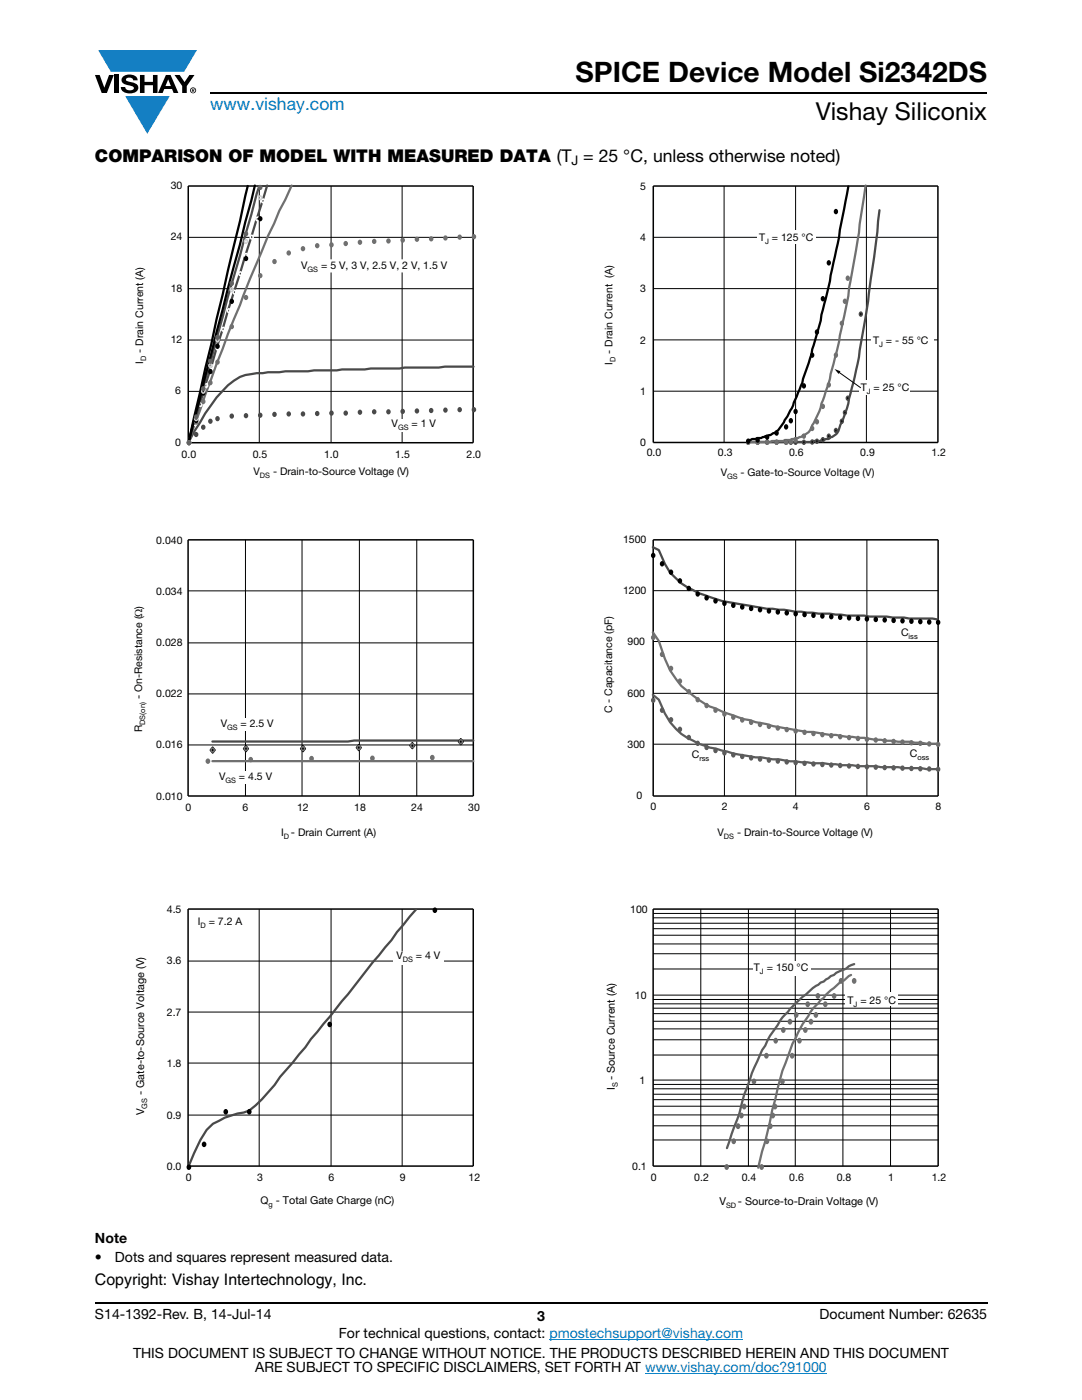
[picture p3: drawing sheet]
<svg xmlns="http://www.w3.org/2000/svg" width="216mm" height="279mm" viewBox="0 0 216 279" stroke-linecap="round" stroke-linejoin="round" font-family="sans-serif">
<defs><g id="words">
<text font-size="5.6" x="114.8" y="16.4">SPICE Device Model Si2342DS</text>
<text font-size="4.9" x="162.8" y="24">Vishay Siliconix</text>
<text font-size="3.5" fill="#007ec4" x="42" y="21.9">www.vishay.com</text>
<text font-size="3.5" x="18.9" y="32.3">COMPARISON OF MODEL WITH MEASURED DATA (T = 25 °C, unless otherwise noted)</text>
<text font-size="3.2" x="18.9" y="256.4">Copyright: Vishay Intertechnology, Inc.</text>
<g font-size="2.8">
<text x="18.9" y="248.1">Note</text>
<text x="18.9" y="251.9">•</text>
<text x="22.9" y="251.9">Dots and squares represent measured data.</text>
<text x="18.9" y="263.3">S14-1392-Rev. B, 14-Jul-14</text>
<text x="107.2" y="263.6">3</text>
<text x="163.6" y="263.3">Document Number: 62635</text>
<text x="67.6" y="267.1">For technical questions, contact: pmostechsupport@vishay.com</text>
<text x="26.5" y="271">THIS DOCUMENT IS SUBJECT TO CHANGE WITHOUT NOTICE. THE PRODUCTS DESCRIBED HEREIN AND THIS DOCUMENT</text>
<text x="50.9" y="273.8">ARE SUBJECT TO SPECIFIC DISCLAIMERS, SET FORTH AT www.vishay.com/doc?91000</text>
</g>
<text font-size="2.6" x="114" y="33">J</text>
<g font-size="2.2">
<text x="28.4" y="139.6" transform="rotate(-90 28.4 139.6)">- On-Resistance (Ω)</text>
<text x="28.8" y="218.5" transform="rotate(-90 28.8 218.5)">- Gate-to-Source Voltage (V)</text>
<text x="122.7" y="217.5" transform="rotate(-90 122.7 217.5)">I - Source Current (A)</text>
<text x="28.8" y="222.6" transform="rotate(-90 28.8 222.6)">V</text>
<text x="143.6" y="240.4">V</text>
<text x="147.3" y="240.4">- Source-to-Drain Voltage (V)</text>
</g>
<g font-size="2.1">
<text x="34.1" y="37.7">30</text>
<text x="127.7" y="37.9">5</text>
<text x="34.1" y="48">24</text>
<text x="60.1" y="53.7">V</text>
<text x="64.1" y="53.7">= 5 V, 3 V, 2.5 V, 2 V, 1.5 V</text>
<text x="127.7" y="48.1">4</text>
<text x="151.5" y="48.1">T = 125 °C</text>
<text x="34.1" y="58.2">18</text>
<text x="127.7" y="58.4">3</text>
<text x="34.1" y="68.5">12</text>
<text x="127.7" y="68.6">2</text>
<text x="174.2" y="68.6">T = - 55 °C</text>
<text x="35" y="78.7">6</text>
<text x="127.7" y="78.8">1</text>
<text x="171.8" y="78.1">T</text>
<text x="174.3" y="78.1">= 25 °C</text>
<text x="35" y="89">0</text>
<text x="78.1" y="85.3">V</text>
<text x="82.1" y="85.3">= 1 V</text>
<text x="127.7" y="89">0</text>
<text x="36.2" y="91.4">0.0</text>
<text x="50.4" y="91.4">0.5</text>
<text x="64.7" y="91.4">1.0</text>
<text x="78.9" y="91.4">1.5</text>
<text x="93.1" y="91.4">2.0</text>
<text x="129.1" y="91.1">0.0</text>
<text x="143.3" y="91.1">0.3</text>
<text x="157.5" y="91.1">0.6</text>
<text x="171.7" y="91.1">0.9</text>
<text x="185.9" y="91.1">1.2</text>
<text x="31.2" y="108.5">0.040</text>
<text x="124.3" y="108.4">1500</text>
<text x="31.2" y="118.7">0.034</text>
<text x="124.3" y="118.6">1200</text>
<text x="31.2" y="128.9">0.028</text>
<text x="125.2" y="128.8">900</text>
<text x="179.8" y="126.8">C</text>
<text x="31.2" y="139.1">0.022</text>
<text x="125.2" y="139">600</text>
<text x="28.4" y="146.1" transform="rotate(-90 28.4 146.1)">R</text>
<text x="31.2" y="149.4">0.016</text>
<text x="44" y="145">V</text>
<text x="48" y="145">= 2.5 V</text>
<text x="125.2" y="149.3">300</text>
<text x="43.7" y="155.7">V</text>
<text x="47.7" y="155.7">= 4.5 V</text>
<text x="138" y="151.3">C</text>
<text x="181.6" y="151.2">C</text>
<text x="31.2" y="159.6">0.010</text>
<text x="37" y="161.8">0</text>
<text x="48.4" y="161.8">6</text>
<text x="59.3" y="161.8">12</text>
<text x="70.7" y="161.8">18</text>
<text x="82.1" y="161.8">24</text>
<text x="93.4" y="161.8">30</text>
<text x="127" y="159.5">0</text>
<text x="129.8" y="161.7">0</text>
<text x="144" y="161.7">2</text>
<text x="158.2" y="161.7">4</text>
<text x="172.4" y="161.7">6</text>
<text x="186.6" y="161.7">8</text>
<text x="56.1" y="166.8">I - Drain Current (A)</text>
<text x="147.1" y="166.8">- Drain-to-Source Voltage (V)</text>
<text x="33.3" y="182.2">4.5</text>
<text x="39.5" y="184.7">I</text>
<text x="41.6" y="184.7">= 7.2 A</text>
<text x="125.8" y="182.3">100</text>
<text x="79.1" y="191.4">V</text>
<text x="83" y="191.4">= 4 V</text>
<text x="33.3" y="192.5">3.6</text>
<text x="150.4" y="193.8">T = 150 °C</text>
<text x="33.3" y="202.7">2.7</text>
<text x="126.7" y="199.4">10</text>
<text x="169.1" y="200.3">T = 25 °C</text>
<text x="33.3" y="213">1.8</text>
<text x="127.6" y="216.4">1</text>
<text x="33.3" y="223.2">0.9</text>
<text x="33.3" y="233.5">0.0</text>
<text x="126.1" y="233.5">0.1</text>
<text x="37.1" y="235.8">0</text>
<text x="51.3" y="235.8">3</text>
<text x="65.5" y="235.8">6</text>
<text x="79.8" y="235.8">9</text>
<text x="93.5" y="235.8">12</text>
<text x="129.8" y="235.6">0</text>
<text x="138.5" y="235.6">0.2</text>
<text x="148" y="235.6">0.4</text>
<text x="157.5" y="235.6">0.6</text>
<text x="167" y="235.6">0.8</text>
<text x="177.2" y="235.6">1</text>
<text x="185.9" y="235.6">1.2</text>
</g>
<g font-size="2.1" fill="#050504">
<text x="28.6" y="70.4" transform="rotate(-90 28.6 70.4)">- Drain Current (A)</text>
<text x="122.2" y="70.6" transform="rotate(-90 122.2 70.6)">- Drain Current (A)</text>
<text x="28.6" y="72.5" transform="rotate(-90 28.6 72.5)">I</text>
<text x="122.2" y="72.8" transform="rotate(-90 122.2 72.8)">I</text>
<text x="50.6" y="94.8">V</text>
<text x="54.5" y="94.8">- Drain-to-Source Voltage (V)</text>
<text x="143.8" y="94.9">V</text>
<text x="147.8" y="94.9">- Gate-to-Source Voltage (V)</text>
<text x="122.2" y="142.4" transform="rotate(-90 122.2 142.4)">C - Capacitance (pF)</text>
<text x="143.2" y="166.8">V</text>
<text x="52" y="240.3">Q - Total Gate Charge (nC)</text>
</g>
<g font-size="1.5">
<text x="152.7" y="48.7">J</text>
<text x="61.4" y="54.3">GS</text>
<text x="175.4" y="69.2">J</text>
<text x="173" y="78.7">J</text>
<text x="79.4" y="85.9">GS</text>
<text x="181.3" y="127.4">iss</text>
<text x="29" y="144.7" transform="rotate(-90 29 144.7)">DS(on)</text>
<text x="45.3" y="145.6">GS</text>
<text x="139.6" y="151.9">rss</text>
<text x="183.1" y="151.8">oss</text>
<text x="45" y="156.3">GS</text>
<text x="56.6" y="167.4">D</text>
<text x="40" y="185.3">D</text>
<text x="80.4" y="192">DS</text>
<text x="151.6" y="194.4">J</text>
<text x="170.3" y="200.9">J</text>
<text x="29.4" y="221.2" transform="rotate(-90 29.4 221.2)">GS</text>
<text x="123.3" y="216.9" transform="rotate(-90 123.3 216.9)">S</text>
<text x="144.9" y="241">SD</text>
</g>
<g font-size="1.5" fill="#050504">
<text x="29.2" y="72" transform="rotate(-90 29.2 72)">D</text>
<text x="122.8" y="72.2" transform="rotate(-90 122.8 72.2)">D</text>
<text x="51.9" y="95.4">DS</text>
<text x="145.1" y="95.5">GS</text>
<text x="144.5" y="167.4">DS</text>
<text x="53.6" y="240.9">g</text>
</g>
</g></defs>
<g fill="#147fc3">
<path d="M19.6 10h19.7l-2.6 4.3h-1.1h-13.5z"/>
<path d="M25 19.2h8.9l-4.5 7.5z"/>
</g>
<g fill="#000">
<path d="M18.9 15h1l.9 2.5 1-2.5h.9l-1.4 3.6h-1zM22.9 15h.9v3.6h-.9zM24.6 15.3a2.1 2.1 0 0 1 2.8 .3l.1 .4h-.9a.79 .79 0 0 0-.7-.5 .79 .79 0 0 0-.8 .4l.3 .3 1 .2a1.08 1.08 0 0 1 1.2 1 1.08 1.08 0 0 1-1.1 1.2 1.73 1.73 0 0 1-2.4-1.2h.9a.96 .96 0 0 0 .8 .6 .96 .96 0 0 0 .9-.4 1.31 1.31 0 0 0-1.2-.6 1.03 1.03 0 0 1-1.1-.6 1.03 1.03 0 0 1 .2-1.1zM27.9 15h.9v1.3h1.7v-1.3h.9v3.6h-.9v-1.6h-1.7v1.6h-.9zM34.8 15h1.1l.9 1.4 1-1.4h1l-1.5 2.2v1.4h-.9v-1.4z"/>
<path d="M33.6 15.9l.5 1.3h-1.1zM33.1 15l-1.6 3.6h1l.3-.8h1.5l.3 .8h1l-1.6-3.6z"/>
<path d="M38.4 17.8h.2v.2h-.2zM38.3 17.7v.7h.1v-.3l.4 .3-.2-.3 .2-.2-.1-.2z"/>
<path d="M38.1 18a.46 .46 0 0 1 .9 0 .46 .46 0 0 1-.9 0zM37.9 18a.6 .6 0 0 0 1.2 0 .6 .6 0 0 0-1.2 0z"/>
</g>
<path d="M42 18.6h155M18.9 260h178.1" fill="none" stroke="#000" stroke-width=".36"/>
<path d="M109.6 267.3h38.7M128.7 274h36.3" fill="none" stroke="#007ec4" stroke-width=".2"/>
<path d="M26.5 36h162.9v205.6h-162.9z" fill="#fff"/>
<path d="M51.7 37.1v51.3M66.1 37.1v51.3M80.2 37.1v51.3M37.6 57.6h56.8M37.6 47.4h56.8M37.6 78.1h56.8M37.6 67.9h56.8" fill="none" stroke="#000" stroke-width=".2"/>
<path d="M37.6 37.1h56.8v51.3h-56.8z" fill="none" stroke="#000" stroke-width=".3"/>
<path d="M53.3 37l-7.8 25-7.9 26.3 1.1-2.1 1.2-1.9a24.8 24.8 0 0 1 6.8-8.3 8.2 8.2 0 0 1 4.5-1.5l4.5-.2 1.2-.2 10.3-.2 1.1-.2h4.5l1.2-.2h5.7l1.1-.1 13.7-.2" fill="none" stroke="#494949" stroke-width=".45"/>
<path d="M58.2 37a300.9 300.9 0 0 0-10.3 23.9 400.5 400.5 0 0 0-10.3 27.4" fill="none" stroke="#707070" stroke-width=".45"/>
<g fill="none" stroke="#fff" stroke-width=".3">
<circle cx="46.8" cy="58.3" r=".34"/>
<circle cx="47.9" cy="54.6" r=".34"/>
<circle cx="49" cy="51" r=".34"/>
<circle cx="50.2" cy="47.3" r=".34"/>
<circle cx="51.3" cy="43.7" r=".34"/>
<circle cx="52.5" cy="40.1" r=".34"/>
<circle cx="41.1" cy="77" r=".34"/>
<circle cx="42.2" cy="73.2" r=".34"/>
<circle cx="43.4" cy="69.5" r=".34"/>
<circle cx="44.5" cy="65.7" r=".34"/>
<circle cx="45.6" cy="62" r=".34"/>
<circle cx="37.7" cy="88.3" r=".34"/>
<circle cx="38.8" cy="84.5" r=".34"/>
<circle cx="39.9" cy="80.7" r=".34"/>
</g>
<path d="M51.7 37.1l-6.2 22.1-7.9 29.1" fill="none" stroke="#4e4e4e" stroke-width=".45"/>
<path d="M50.9 37l-13.3 51.3 11.8-51.2" fill="none" stroke="#000" stroke-width=".45"/>
<circle cx="37.7" cy="88.3" r=".34" fill="#494949"/>
<circle cx="37.7" cy="88.3" r=".34" fill="none" stroke="#494949" stroke-width=".3"/>
<circle cx="39.1" cy="86.7" r=".34" fill="#494949"/>
<circle cx="39.1" cy="86.7" r=".34" fill="none" stroke="#494949" stroke-width=".3"/>
<circle cx="40.5" cy="85.3" r=".34" fill="#494949"/>
<circle cx="40.5" cy="85.3" r=".34" fill="none" stroke="#494949" stroke-width=".3"/>
<circle cx="41.9" cy="84.1" r=".34" fill="#494949"/>
<circle cx="41.9" cy="84.1" r=".34" fill="none" stroke="#494949" stroke-width=".3"/>
<circle cx="43.4" cy="83.6" r=".34" fill="#494949"/>
<circle cx="43.4" cy="83.6" r=".34" fill="none" stroke="#494949" stroke-width=".3"/>
<circle cx="46.2" cy="83" r=".34" fill="#494949"/>
<circle cx="46.2" cy="83" r=".34" fill="none" stroke="#494949" stroke-width=".3"/>
<circle cx="49" cy="83" r=".34" fill="#494949"/>
<circle cx="49" cy="83" r=".34" fill="none" stroke="#494949" stroke-width=".3"/>
<circle cx="51.9" cy="82.9" r=".34" fill="#494949"/>
<circle cx="51.9" cy="82.9" r=".34" fill="none" stroke="#494949" stroke-width=".3"/>
<circle cx="54.7" cy="82.7" r=".34" fill="#494949"/>
<circle cx="54.7" cy="82.7" r=".34" fill="none" stroke="#494949" stroke-width=".3"/>
<circle cx="57.6" cy="82.6" r=".34" fill="#494949"/>
<circle cx="57.6" cy="82.6" r=".34" fill="none" stroke="#494949" stroke-width=".3"/>
<circle cx="60.4" cy="82.6" r=".34" fill="#494949"/>
<circle cx="60.4" cy="82.6" r=".34" fill="none" stroke="#494949" stroke-width=".3"/>
<circle cx="63.3" cy="82.5" r=".34" fill="#494949"/>
<circle cx="63.3" cy="82.5" r=".34" fill="none" stroke="#494949" stroke-width=".3"/>
<circle cx="66.1" cy="82.4" r=".34" fill="#494949"/>
<circle cx="66.1" cy="82.4" r=".34" fill="none" stroke="#494949" stroke-width=".3"/>
<circle cx="68.9" cy="82.4" r=".34" fill="#494949"/>
<circle cx="68.9" cy="82.4" r=".34" fill="none" stroke="#494949" stroke-width=".3"/>
<circle cx="71.8" cy="82.3" r=".34" fill="#494949"/>
<circle cx="71.8" cy="82.3" r=".34" fill="none" stroke="#494949" stroke-width=".3"/>
<circle cx="74.6" cy="82.2" r=".34" fill="#494949"/>
<circle cx="74.6" cy="82.2" r=".34" fill="none" stroke="#494949" stroke-width=".3"/>
<circle cx="77.5" cy="82.2" r=".34" fill="#494949"/>
<circle cx="77.5" cy="82.2" r=".34" fill="none" stroke="#494949" stroke-width=".3"/>
<circle cx="80.3" cy="82.1" r=".34" fill="#494949"/>
<circle cx="80.3" cy="82.1" r=".34" fill="none" stroke="#494949" stroke-width=".3"/>
<circle cx="83.2" cy="82" r=".34" fill="#494949"/>
<circle cx="83.2" cy="82" r=".34" fill="none" stroke="#494949" stroke-width=".3"/>
<circle cx="86" cy="81.9" r=".34" fill="#494949"/>
<circle cx="86" cy="81.9" r=".34" fill="none" stroke="#494949" stroke-width=".3"/>
<circle cx="88.8" cy="81.8" r=".34" fill="#494949"/>
<circle cx="88.8" cy="81.8" r=".34" fill="none" stroke="#494949" stroke-width=".3"/>
<circle cx="91.7" cy="81.8" r=".34" fill="#494949"/>
<circle cx="91.7" cy="81.8" r=".34" fill="none" stroke="#494949" stroke-width=".3"/>
<circle cx="94.5" cy="81.8" r=".34" fill="#494949"/>
<circle cx="94.5" cy="81.8" r=".34" fill="none" stroke="#494949" stroke-width=".3"/>
<circle cx="37.7" cy="88.3" r=".34" fill="#707070"/>
<circle cx="37.7" cy="88.3" r=".34" fill="none" stroke="#707070" stroke-width=".3"/>
<circle cx="39.1" cy="84.2" r=".34" fill="#707070"/>
<circle cx="39.1" cy="84.2" r=".34" fill="none" stroke="#707070" stroke-width=".3"/>
<circle cx="40.5" cy="80.1" r=".34" fill="#707070"/>
<circle cx="40.5" cy="80.1" r=".34" fill="none" stroke="#707070" stroke-width=".3"/>
<circle cx="41.9" cy="76.4" r=".34" fill="#707070"/>
<circle cx="41.9" cy="76.4" r=".34" fill="none" stroke="#707070" stroke-width=".3"/>
<circle cx="43.4" cy="72.3" r=".34" fill="#707070"/>
<circle cx="43.4" cy="72.3" r=".34" fill="none" stroke="#707070" stroke-width=".3"/>
<circle cx="46.2" cy="65.2" r=".34" fill="#707070"/>
<circle cx="46.2" cy="65.2" r=".34" fill="none" stroke="#707070" stroke-width=".3"/>
<circle cx="49" cy="59.4" r=".34" fill="#707070"/>
<circle cx="49" cy="59.4" r=".34" fill="none" stroke="#707070" stroke-width=".3"/>
<circle cx="51.9" cy="55" r=".34" fill="#707070"/>
<circle cx="51.9" cy="55" r=".34" fill="none" stroke="#707070" stroke-width=".3"/>
<circle cx="54.7" cy="52.2" r=".34" fill="#707070"/>
<circle cx="54.7" cy="52.2" r=".34" fill="none" stroke="#707070" stroke-width=".3"/>
<circle cx="57.6" cy="50.5" r=".34" fill="#707070"/>
<circle cx="57.6" cy="50.5" r=".34" fill="none" stroke="#707070" stroke-width=".3"/>
<circle cx="60.4" cy="49.6" r=".34" fill="#707070"/>
<circle cx="60.4" cy="49.6" r=".34" fill="none" stroke="#707070" stroke-width=".3"/>
<circle cx="63.3" cy="49" r=".34" fill="#707070"/>
<circle cx="63.3" cy="49" r=".34" fill="none" stroke="#707070" stroke-width=".3"/>
<circle cx="66.1" cy="48.9" r=".34" fill="#707070"/>
<circle cx="66.1" cy="48.9" r=".34" fill="none" stroke="#707070" stroke-width=".3"/>
<circle cx="68.9" cy="48.6" r=".34" fill="#707070"/>
<circle cx="68.9" cy="48.6" r=".34" fill="none" stroke="#707070" stroke-width=".3"/>
<circle cx="71.8" cy="48.4" r=".34" fill="#707070"/>
<circle cx="71.8" cy="48.4" r=".34" fill="none" stroke="#707070" stroke-width=".3"/>
<circle cx="74.6" cy="48.2" r=".34" fill="#707070"/>
<circle cx="74.6" cy="48.2" r=".34" fill="none" stroke="#707070" stroke-width=".3"/>
<circle cx="77.5" cy="48.1" r=".34" fill="#707070"/>
<circle cx="77.5" cy="48.1" r=".34" fill="none" stroke="#707070" stroke-width=".3"/>
<circle cx="80.3" cy="47.9" r=".34" fill="#707070"/>
<circle cx="80.3" cy="47.9" r=".34" fill="none" stroke="#707070" stroke-width=".3"/>
<circle cx="83.2" cy="47.8" r=".34" fill="#707070"/>
<circle cx="83.2" cy="47.8" r=".34" fill="none" stroke="#707070" stroke-width=".3"/>
<circle cx="86" cy="47.7" r=".34" fill="#707070"/>
<circle cx="86" cy="47.7" r=".34" fill="none" stroke="#707070" stroke-width=".3"/>
<circle cx="88.8" cy="47.5" r=".34" fill="#707070"/>
<circle cx="88.8" cy="47.5" r=".34" fill="none" stroke="#707070" stroke-width=".3"/>
<circle cx="91.7" cy="47.3" r=".34" fill="#707070"/>
<circle cx="91.7" cy="47.3" r=".34" fill="none" stroke="#707070" stroke-width=".3"/>
<circle cx="94.5" cy="47.2" r=".34" fill="#707070"/>
<circle cx="94.5" cy="47.2" r=".34" fill="none" stroke="#707070" stroke-width=".3"/>
<g fill="#000">
<circle cx="49" cy="51.6" r=".34"/>
<circle cx="51.9" cy="43.7" r=".34"/>
<circle cx="40.5" cy="78.4" r=".34"/>
<circle cx="41.9" cy="74.2" r=".34"/>
<circle cx="43.4" cy="69.1" r=".34"/>
<circle cx="46.2" cy="60.1" r=".34"/>
<circle cx="37.7" cy="88.3" r=".34"/>
<circle cx="39.1" cy="83.9" r=".34"/>
</g>
<g fill="none" stroke="#000" stroke-width=".3">
<circle cx="49" cy="51.6" r=".34"/>
<circle cx="51.9" cy="43.7" r=".34"/>
<circle cx="40.5" cy="78.4" r=".34"/>
<circle cx="41.9" cy="74.2" r=".34"/>
<circle cx="43.4" cy="69.1" r=".34"/>
<circle cx="46.2" cy="60.1" r=".34"/>
<circle cx="37.7" cy="88.3" r=".34"/>
<circle cx="39.1" cy="83.9" r=".34"/>
</g>
<g fill="none" stroke="#cfcfcf" stroke-width=".3">
<circle cx="51.9" cy="39.5" r=".34"/>
<circle cx="46.2" cy="57.8" r=".34"/>
<circle cx="49" cy="48.2" r=".34"/>
<circle cx="40.5" cy="78.1" r=".34"/>
<circle cx="41.9" cy="73" r=".34"/>
<circle cx="43.4" cy="67.8" r=".34"/>
<circle cx="37.7" cy="88.3" r=".34"/>
<circle cx="39.1" cy="83.6" r=".34"/>
</g>
<circle cx="37.7" cy="88.3" r=".34" fill="#646464"/>
<circle cx="37.7" cy="88.3" r=".34" fill="none" stroke="#646464" stroke-width=".3"/>
<circle cx="39.1" cy="83.2" r=".34" fill="#646464"/>
<circle cx="39.1" cy="83.2" r=".34" fill="none" stroke="#646464" stroke-width=".3"/>
<circle cx="40.5" cy="77.6" r=".34" fill="#646464"/>
<circle cx="40.5" cy="77.6" r=".34" fill="none" stroke="#646464" stroke-width=".3"/>
<circle cx="41.9" cy="72.1" r=".34" fill="#646464"/>
<circle cx="41.9" cy="72.1" r=".34" fill="none" stroke="#646464" stroke-width=".3"/>
<circle cx="43.4" cy="67.3" r=".34" fill="#646464"/>
<circle cx="43.4" cy="67.3" r=".34" fill="none" stroke="#646464" stroke-width=".3"/>
<circle cx="46.2" cy="56.6" r=".34" fill="#646464"/>
<circle cx="46.2" cy="56.6" r=".34" fill="none" stroke="#646464" stroke-width=".3"/>
<circle cx="49" cy="46.7" r=".34" fill="#646464"/>
<circle cx="49" cy="46.7" r=".34" fill="none" stroke="#646464" stroke-width=".3"/>
<circle cx="51.9" cy="37.4" r=".34" fill="#646464"/>
<circle cx="51.9" cy="37.4" r=".34" fill="none" stroke="#646464" stroke-width=".3"/>
<g fill="#fff">
<path d="M59.8 51.8l29.8-.1v2.7h-29.8z"/>
<path d="M77.5 83.6h9.9v2.6h-9.9z"/>
</g>
<path d="M144.5 37.1v51.2M158.8 37.1v51.2M172.9 37.1v51.2M130.4 57.6h56.7M130.4 47.4h56.7M130.4 78.1h56.7M130.4 67.8h56.7" fill="none" stroke="#000" stroke-width=".2"/>
<path d="M130.4 37.1h56.7v51.2h-56.7z" fill="none" stroke="#000" stroke-width=".3"/>
<path d="M175.5 41.9l-1.3 10.8a266.9 266.9 0 0 1-3.9 23.7l-.6 2.2a32.1 32.1 0 0 1-2.7 7.9l-1.7 1.1-1.4 .2-.1 .2h-1.7l-.2 .2h-12.7" fill="none" stroke="#494949" stroke-width=".45"/>
<path d="M172.7 37a508.7 508.7 0 0 1-5.3 31.1l-1.4 5.5a41.8 41.8 0 0 1-2.1 6.9 24.8 24.8 0 0 1-2.3 5.3l-.2 .4-.9 .6h-.3l-.4 .4-1.1 .2-1 .4h-1.1l-.2 .2h-2.4l-.3 .2h-4.5" fill="none" stroke="#707070" stroke-width=".45"/>
<path d="M169.3 37.2l-.6 3a407.5 407.5 0 0 1-5.5 25.8l-1.1 3.7-.2 1a73.2 73.2 0 0 1-4.5 11.8l-.6 1a10.1 10.1 0 0 1-2.2 2.9l-2.7 1h-.8l-.3 .2-1.6 .2" fill="none" stroke="#000" stroke-width=".45"/>
<g fill="#000">
<path d="M169 79.1a.35 .35 0 0 1 .4 .4 .35 .35 0 0 1-.4 .3l-.1-.3zM171.6 62.3a.35 .35 0 0 1 .4 .4 .35 .35 0 0 1-.4 .3l-.1-.3zM149.1 87.9a.35 .35 0 0 1 .5 .4 .35 .35 0 0 1-.5 .3l-.1-.3zM151 87.9a.35 .35 0 0 1 .5 .4 .35 .35 0 0 1-.5 .3l-.1-.3zM152.9 87.9a.35 .35 0 0 1 .5 .4 .35 .35 0 0 1-.5 .3l-.1-.3zM154.8 87.9a.35 .35 0 0 1 .4 .4 .35 .35 0 0 1-.4 .3l-.1-.3zM156.7 87.9a.35 .35 0 0 1 .4 .4 .35 .35 0 0 1-.4 .3l-.1-.3zM157.7 87.9a.35 .35 0 0 1 .4 .4 .35 .35 0 0 1-.4 .3l-.2-.3zM158.6 87.9a.35 .35 0 0 1 .4 .4 .35 .35 0 0 1-.4 .3l-.1-.3zM160.3 87.9a.35 .35 0 0 1 .4 .4 .35 .35 0 0 1-.4 .3l-.2-.3zM161.9 87.9a.35 .35 0 0 1 .4 .3 .35 .35 0 0 1-.4 .4l-.1-.4zM162.9 87.7a.35 .35 0 0 1 .4 .4 .35 .35 0 0 1-.4 .3l-.2-.3z"/>
<path d="M164.1 87.4a.35 .35 0 0 1 .4 .4 .35 .35 0 0 1-.4 .3l-.2-.3zM165.2 86.7a.35 .35 0 0 1 .5 .3 .35 .35 0 0 1-.5 .4l-.1-.4zM166.7 85.6a.35 .35 0 0 1 .4 .3 .35 .35 0 0 1-.4 .4l-.2-.4zM167.8 83.7a.35 .35 0 0 1 .5 .4 .35 .35 0 0 1-.5 .3l-.1-.3zM168.5 82a.35 .35 0 0 1 .4 .3 .35 .35 0 0 1-.4 .4l-.2-.4z"/>
</g>
<g fill="none" stroke="#494949" stroke-width=".3">
<path d="M169 79.1a.35 .35 0 0 1 .4 .4 .35 .35 0 0 1-.4 .3l-.1-.3zM171.6 62.3a.35 .35 0 0 1 .4 .4 .35 .35 0 0 1-.4 .3l-.1-.3zM149.1 87.9a.35 .35 0 0 1 .5 .4 .35 .35 0 0 1-.5 .3l-.1-.3zM151 87.9a.35 .35 0 0 1 .5 .4 .35 .35 0 0 1-.5 .3l-.1-.3zM152.9 87.9a.35 .35 0 0 1 .5 .4 .35 .35 0 0 1-.5 .3l-.1-.3zM154.8 87.9a.35 .35 0 0 1 .4 .4 .35 .35 0 0 1-.4 .3l-.1-.3zM156.7 87.9a.35 .35 0 0 1 .4 .4 .35 .35 0 0 1-.4 .3l-.1-.3zM157.7 87.9a.35 .35 0 0 1 .4 .4 .35 .35 0 0 1-.4 .3l-.2-.3zM158.6 87.9a.35 .35 0 0 1 .4 .4 .35 .35 0 0 1-.4 .3l-.1-.3zM160.3 87.9a.35 .35 0 0 1 .4 .4 .35 .35 0 0 1-.4 .3l-.2-.3zM161.9 87.9a.35 .35 0 0 1 .4 .3 .35 .35 0 0 1-.4 .4l-.1-.4zM162.9 87.7a.35 .35 0 0 1 .4 .4 .35 .35 0 0 1-.4 .3l-.2-.3z"/>
<path d="M164.1 87.4a.35 .35 0 0 1 .4 .4 .35 .35 0 0 1-.4 .3l-.2-.3zM165.2 86.7a.35 .35 0 0 1 .5 .3 .35 .35 0 0 1-.5 .4l-.1-.4zM166.7 85.6a.35 .35 0 0 1 .4 .3 .35 .35 0 0 1-.4 .4l-.2-.4zM167.8 83.7a.35 .35 0 0 1 .5 .4 .35 .35 0 0 1-.5 .3l-.1-.3zM168.5 82a.35 .35 0 0 1 .4 .3 .35 .35 0 0 1-.4 .4l-.2-.4z"/>
</g>
<path d="M149.1 87.9a.35 .35 0 0 1 .5 .4 .35 .35 0 0 1-.5 .3l-.1-.3z" fill="#707070"/>
<path d="M149.1 87.9a.35 .35 0 0 1 .5 .4 .35 .35 0 0 1-.5 .3l-.1-.3z" fill="none" stroke="#707070" stroke-width=".3"/>
<path d="M151 87.9a.35 .35 0 0 1 .5 .4 .35 .35 0 0 1-.5 .3l-.1-.3z" fill="#707070"/>
<path d="M151 87.9a.35 .35 0 0 1 .5 .4 .35 .35 0 0 1-.5 .3l-.1-.3z" fill="none" stroke="#707070" stroke-width=".3"/>
<path d="M152.9 87.9a.35 .35 0 0 1 .5 .4 .35 .35 0 0 1-.5 .3l-.1-.3z" fill="#707070"/>
<path d="M152.9 87.9a.35 .35 0 0 1 .5 .4 .35 .35 0 0 1-.5 .3l-.1-.3z" fill="none" stroke="#707070" stroke-width=".3"/>
<path d="M154.8 87.9a.35 .35 0 0 1 .4 .4 .35 .35 0 0 1-.4 .3l-.1-.3z" fill="#707070"/>
<path d="M154.8 87.9a.35 .35 0 0 1 .4 .4 .35 .35 0 0 1-.4 .3l-.1-.3z" fill="none" stroke="#707070" stroke-width=".3"/>
<path d="M156.7 87.9a.35 .35 0 0 1 .4 .4 .35 .35 0 0 1-.4 .3l-.1-.3z" fill="#707070"/>
<path d="M156.7 87.9a.35 .35 0 0 1 .4 .4 .35 .35 0 0 1-.4 .3l-.1-.3z" fill="none" stroke="#707070" stroke-width=".3"/>
<path d="M157.7 87.8a.35 .35 0 0 1 .4 .4 .35 .35 0 0 1-.4 .3l-.2-.3z" fill="#707070"/>
<path d="M157.7 87.8a.35 .35 0 0 1 .4 .4 .35 .35 0 0 1-.4 .3l-.2-.3z" fill="none" stroke="#707070" stroke-width=".3"/>
<path d="M158.6 87.5a.35 .35 0 0 1 .4 .4 .35 .35 0 0 1-.4 .3l-.1-.3z" fill="#707070"/>
<path d="M158.6 87.5a.35 .35 0 0 1 .4 .4 .35 .35 0 0 1-.4 .3l-.1-.3z" fill="none" stroke="#707070" stroke-width=".3"/>
<path d="M160.3 86.7a.35 .35 0 0 1 .4 .3 .35 .35 0 0 1-.4 .4l-.2-.4z" fill="#707070"/>
<path d="M160.3 86.7a.35 .35 0 0 1 .4 .3 .35 .35 0 0 1-.4 .4l-.2-.4z" fill="none" stroke="#707070" stroke-width=".3"/>
<path d="M161.9 85.2a.35 .35 0 0 1 .4 .3 .35 .35 0 0 1-.4 .3l-.1-.3z" fill="#707070"/>
<path d="M161.9 85.2a.35 .35 0 0 1 .4 .3 .35 .35 0 0 1-.4 .3l-.1-.3z" fill="none" stroke="#707070" stroke-width=".3"/>
<path d="M162.9 83.8a.35 .35 0 0 1 .4 .4 .35 .35 0 0 1-.4 .3l-.2-.3z" fill="#707070"/>
<path d="M162.9 83.8a.35 .35 0 0 1 .4 .4 .35 .35 0 0 1-.4 .3l-.2-.3z" fill="none" stroke="#707070" stroke-width=".3"/>
<path d="M164.1 80.8a.35 .35 0 0 1 .4 .3 .35 .35 0 0 1-.4 .3l-.2-.3z" fill="#707070"/>
<path d="M164.1 80.8a.35 .35 0 0 1 .4 .3 .35 .35 0 0 1-.4 .3l-.2-.3z" fill="none" stroke="#707070" stroke-width=".3"/>
<path d="M165.2 76.5a.35 .35 0 0 1 .5 .3 .35 .35 0 0 1-.5 .3l-.1-.3z" fill="#707070"/>
<path d="M165.2 76.5a.35 .35 0 0 1 .5 .3 .35 .35 0 0 1-.5 .3l-.1-.3z" fill="none" stroke="#707070" stroke-width=".3"/>
<path d="M166.7 70.5a.35 .35 0 0 1 .4 .4 .35 .35 0 0 1-.4 .3l-.2-.3z" fill="#707070"/>
<path d="M166.7 70.5a.35 .35 0 0 1 .4 .4 .35 .35 0 0 1-.4 .3l-.2-.3z" fill="none" stroke="#707070" stroke-width=".3"/>
<path d="M167.8 64.2a.35 .35 0 0 1 .5 .3 .35 .35 0 0 1-.5 .4l-.1-.4z" fill="#707070"/>
<path d="M167.8 64.2a.35 .35 0 0 1 .5 .3 .35 .35 0 0 1-.5 .4l-.1-.4z" fill="none" stroke="#707070" stroke-width=".3"/>
<path d="M168.5 59.8a.35 .35 0 0 1 .4 .3 .35 .35 0 0 1-.4 .4l-.2-.4z" fill="#707070"/>
<path d="M168.5 59.8a.35 .35 0 0 1 .4 .3 .35 .35 0 0 1-.4 .4l-.2-.4z" fill="none" stroke="#707070" stroke-width=".3"/>
<path d="M169 55.2a.35 .35 0 0 1 .4 .3 .35 .35 0 0 1-.4 .4l-.1-.4z" fill="#707070"/>
<path d="M169 55.2a.35 .35 0 0 1 .4 .3 .35 .35 0 0 1-.4 .4l-.1-.4z" fill="none" stroke="#707070" stroke-width=".3"/>
<g fill="#000">
<path d="M164.1 59.3a.35 .35 0 0 1 .4 .3 .35 .35 0 0 1-.4 .4l-.2-.4zM165.2 52.1a.35 .35 0 0 1 .5 .4 .35 .35 0 0 1-.5 .3l-.1-.3zM166.7 41.9a.35 .35 0 0 1 .4 .3 .35 .35 0 0 1-.4 .4l-.2-.4zM160.3 76.7a.35 .35 0 0 1 .4 .3 .35 .35 0 0 1-.4 .4l-.2-.4zM161.9 70.5a.35 .35 0 0 1 .4 .4 .35 .35 0 0 1-.4 .3l-.1-.3zM162.9 65.9a.35 .35 0 0 1 .4 .4 .35 .35 0 0 1-.4 .3l-.2-.3zM149.1 87.7a.35 .35 0 0 1 .5 .4 .35 .35 0 0 1-.5 .3l-.1-.3zM151 87.5a.35 .35 0 0 1 .5 .3 .35 .35 0 0 1-.5 .4l-.1-.4zM152.9 86.9a.35 .35 0 0 1 .5 .3 .35 .35 0 0 1-.5 .4l-.1-.4zM154.8 86.1a.35 .35 0 0 1 .4 .3 .35 .35 0 0 1-.4 .4l-.1-.4zM156.7 84.9a.35 .35 0 0 1 .4 .3 .35 .35 0 0 1-.4 .3l-.1-.3zM157.7 83.6a.35 .35 0 0 1 .4 .4 .35 .35 0 0 1-.4 .3l-.2-.3z"/>
<path d="M158.6 81.8a.35 .35 0 0 1 .4 .3 .35 .35 0 0 1-.4 .4l-.1-.4z"/>
</g>
<g fill="none" stroke="#000" stroke-width=".3">
<path d="M164.1 59.3a.35 .35 0 0 1 .4 .3 .35 .35 0 0 1-.4 .4l-.2-.4zM165.2 52.1a.35 .35 0 0 1 .5 .4 .35 .35 0 0 1-.5 .3l-.1-.3zM166.7 41.9a.35 .35 0 0 1 .4 .3 .35 .35 0 0 1-.4 .4l-.2-.4zM160.3 76.7a.35 .35 0 0 1 .4 .3 .35 .35 0 0 1-.4 .4l-.2-.4zM161.9 70.5a.35 .35 0 0 1 .4 .4 .35 .35 0 0 1-.4 .3l-.1-.3zM162.9 65.9a.35 .35 0 0 1 .4 .4 .35 .35 0 0 1-.4 .3l-.2-.3zM149.1 87.7a.35 .35 0 0 1 .5 .4 .35 .35 0 0 1-.5 .3l-.1-.3zM151 87.5a.35 .35 0 0 1 .5 .3 .35 .35 0 0 1-.5 .4l-.1-.4zM152.9 86.9a.35 .35 0 0 1 .5 .3 .35 .35 0 0 1-.5 .4l-.1-.4zM154.8 86.1a.35 .35 0 0 1 .4 .3 .35 .35 0 0 1-.4 .4l-.1-.4zM156.7 84.9a.35 .35 0 0 1 .4 .3 .35 .35 0 0 1-.4 .3l-.1-.3zM157.7 83.6a.35 .35 0 0 1 .4 .4 .35 .35 0 0 1-.4 .3l-.2-.3z"/>
<path d="M158.6 81.8a.35 .35 0 0 1 .4 .3 .35 .35 0 0 1-.4 .4l-.1-.4z"/>
</g>
<g fill="#fff">
<path d="M151 46.1h11.7v2.6h-11.7z"/>
<path d="M173.9 66.7h12.4v2.7h-12.4z"/>
<path d="M171.5 76h10.1v2.8h-10.1z"/>
</g>
<path d="M167.3 74.2l4.5 3.2M37.5 117.9h56.9M49 107.7v51.2M60.3 107.7v51.2M71.7 107.7v51.2M83.2 107.7v51.2M37.5 138.5h56.9M37.5 128.3h56.9M37.5 148.7h56.9" fill="none" stroke="#000" stroke-width=".2"/>
<path d="M166.5 73.6l1.2 .5-.4 .5zM42.4 149.1l.5 .6-.5 .6-.4-.6zM49.1 148.8l.5 .6-.5 .6-.5-.6zM60.5 148.8l.4 .6-.4 .6-.5-.6zM71.6 148.6l.5 .6-.5 .6-.5-.6zM82.3 148.2l.5 .6-.5 .6-.5-.6zM92 147.4l.4 .6-.4 .6-.5-.6z" fill="#000"/>
<path d="M37.5 107.7h56.9v51.2h-56.9zM42.4 149.1l.5 .6-.5 .6-.4-.6zM49.1 148.8l.5 .6-.5 .6-.5-.6zM60.5 148.8l.4 .6-.4 .6-.5-.6zM71.6 148.6l.5 .6-.5 .6-.5-.6zM82.3 148.2l.5 .6-.5 .6-.5-.6zM92 147.4l.4 .6-.4 .6-.5-.6z" fill="none" stroke="#000" stroke-width=".3"/>
<path d="M94.4 147.8h-23.7l-1.3 .2h-27" fill="none" stroke="#494949" stroke-width=".45"/>
<path d="M42.4 151.9h52" fill="none" stroke="#707070" stroke-width=".45"/>
<circle cx="41.4" cy="151.9" r=".36" fill="#707070"/>
<circle cx="41.4" cy="151.9" r=".36" fill="none" stroke="#707070" stroke-width=".3"/>
<circle cx="50" cy="151.6" r=".36" fill="#707070"/>
<circle cx="50" cy="151.6" r=".36" fill="none" stroke="#707070" stroke-width=".3"/>
<circle cx="62.1" cy="151.4" r=".36" fill="#707070"/>
<circle cx="62.1" cy="151.4" r=".36" fill="none" stroke="#707070" stroke-width=".3"/>
<circle cx="74.3" cy="151.3" r=".36" fill="#707070"/>
<circle cx="74.3" cy="151.3" r=".36" fill="none" stroke="#707070" stroke-width=".3"/>
<circle cx="86.2" cy="151.2" r=".36" fill="#707070"/>
<g fill="none" stroke="#707070" stroke-width=".3">
<circle cx="42.4" cy="149.7" r=".36"/>
<circle cx="49" cy="149.4" r=".36"/>
<circle cx="60.4" cy="149.4" r=".36"/>
<circle cx="71.6" cy="149.2" r=".36"/>
<circle cx="82.2" cy="148.8" r=".36"/>
<circle cx="86.2" cy="151.2" r=".36"/>
<circle cx="91.9" cy="148" r=".36"/>
</g>
<g fill="#000">
<circle cx="42.4" cy="149.7" r=".36"/>
<circle cx="49" cy="149.4" r=".36"/>
<circle cx="60.4" cy="149.4" r=".36"/>
<circle cx="71.6" cy="149.2" r=".36"/>
<circle cx="82.2" cy="148.8" r=".36"/>
<circle cx="91.9" cy="148" r=".36"/>
</g>
<g fill="#fff">
<path d="M43.7 143.3h11.4v2.5h-11.4z"/>
<path d="M43.2 154h11.6v2.5h-11.6z"/>
</g>
<path d="M130.3 117.9h56.9M144.6 107.7v51.2M158.8 107.7v51.2M173 107.7v51.2M130.3 138.4h56.9M130.3 128h56.9M130.3 148.5h56.9" fill="none" stroke="#000" stroke-width=".2"/>
<g fill="none" stroke="#000" stroke-width=".3">
<path d="M130.2 110.5a.35 .35 0 0 1 .4 .3 .35 .35 0 0 1-.4 .4l-.2-.4zM130.3 107.7h56.9v51.2h-56.9zM132 112.2a.35 .35 0 0 1 .4 .3 .35 .35 0 0 1-.4 .4l-.2-.4zM133.7 113.9a.35 .35 0 0 1 .5 .3 .35 .35 0 0 1-.5 .3l-.1-.3zM135.5 115.6a.35 .35 0 0 1 .5 .3 .35 .35 0 0 1-.5 .4l-.1-.4zM137.3 117.1a.35 .35 0 0 1 .4 .3 .35 .35 0 0 1-.4 .4l-.2-.4zM139.1 118.2a.35 .35 0 0 1 .4 .3 .35 .35 0 0 1-.4 .4l-.2-.4zM140.8 119a.35 .35 0 0 1 .5 .3 .35 .35 0 0 1-.5 .4l-.1-.4zM142.6 119.6a.35 .35 0 0 1 .5 .3 .35 .35 0 0 1-.5 .4l-.1-.4zM144.4 120.1a.35 .35 0 0 1 .5 .3 .35 .35 0 0 1-.5 .3l-.1-.3zM146.2 120.5a.35 .35 0 0 1 .4 .3 .35 .35 0 0 1-.4 .3l-.2-.3zM148 120.8a.35 .35 0 0 1 .4 .3 .35 .35 0 0 1-.4 .4l-.2-.4z"/>
<path d="M149.7 121.1a.35 .35 0 0 1 .5 .3 .35 .35 0 0 1-.5 .4l-.1-.4zM151.5 121.4a.35 .35 0 0 1 .5 .3 .35 .35 0 0 1-.5 .3l-.1-.3zM153.3 121.6a.35 .35 0 0 1 .4 .3 .35 .35 0 0 1-.4 .4l-.2-.4zM155.1 121.8a.35 .35 0 0 1 .4 .3 .35 .35 0 0 1-.4 .4l-.2-.4zM156.8 122a.35 .35 0 0 1 .5 .3 .35 .35 0 0 1-.5 .4l-.1-.4zM158.6 122.2a.35 .35 0 0 1 .5 .3 .35 .35 0 0 1-.5 .3l-.1-.3zM160.4 122.3a.35 .35 0 0 1 .4 .3 .35 .35 0 0 1-.4 .4l-.2-.4zM162.2 122.5a.35 .35 0 0 1 .4 .3 .35 .35 0 0 1-.4 .3l-.2-.3zM163.9 122.6a.35 .35 0 0 1 .5 .3 .35 .35 0 0 1-.5 .4l-.1-.4zM165.7 122.7a.35 .35 0 0 1 .5 .4 .35 .35 0 0 1-.5 .3l-.1-.3zM167.5 122.9a.35 .35 0 0 1 .4 .3 .35 .35 0 0 1-.4 .3l-.2-.3zM169.3 123a.35 .35 0 0 1 .4 .3 .35 .35 0 0 1-.4 .3l-.2-.3z"/>
<path d="M171 123.1a.35 .35 0 0 1 .5 .3 .35 .35 0 0 1-.5 .4l-.1-.4zM172.8 123.2a.35 .35 0 0 1 .5 .3 .35 .35 0 0 1-.5 .4l-.1-.4zM174.6 123.3a.35 .35 0 0 1 .5 .3 .35 .35 0 0 1-.5 .4l-.1-.4zM176.4 123.4a.35 .35 0 0 1 .4 .3 .35 .35 0 0 1-.4 .4l-.2-.4zM178.2 123.5a.35 .35 0 0 1 .4 .3 .35 .35 0 0 1-.4 .4l-.2-.4zM179.9 123.6a.35 .35 0 0 1 .5 .3 .35 .35 0 0 1-.5 .3l-.1-.3zM181.7 123.6a.35 .35 0 0 1 .5 .4 .35 .35 0 0 1-.5 .3l-.1-.3zM183.5 123.7a.35 .35 0 0 1 .4 .4 .35 .35 0 0 1-.4 .3l-.2-.3zM185.3 123.8a.35 .35 0 0 1 .4 .3 .35 .35 0 0 1-.4 .4l-.2-.4zM187 123.9a.35 .35 0 0 1 .5 .3 .35 .35 0 0 1-.5 .3l-.1-.3z"/>
</g>
<path d="M130.3 109.2l1.2 .6 1.2 2.7 1 1.8a16 16 0 0 0 7.9 4.9 37.8 37.8 0 0 0 8.1 1.7l3.3 .6 3.4 .2 2.3 .4h1.2l3.4 .4h2.3l3.4 .4h3.5l1 .2h3.4l1.2 .1h2.3l1 .2h4.7l1 .2" fill="none" stroke="#494949" stroke-width=".45"/>
<path d="M130.3 126.2l1.2 1.7 1.2 3.5a16.4 16.4 0 0 0 6.7 8.2l1.2 .8a48.4 48.4 0 0 0 12.4 4.1l1.2 .4 4.5 .8 6.9 1h1.2l2.2 .4 3.5 .2 2.2 .3 3.4 .2 1.1 .2h2.2l3.5 .4h2.2" fill="none" stroke="#707070" stroke-width=".45"/>
<path d="M130.3 138.7l1.2 .9a13.1 13.1 0 0 0 5.6 7.7 14.9 14.9 0 0 0 5.7 2.1l4.5 1.2 3.5 .6h1.2l5.6 .7 3.5 .2 1 .2h2.3l3.4 .4h2.3l1.2 .2h3.4l1 .2h3.5l1.2 .2 6.7 .2" fill="none" stroke="#5b5b5b" stroke-width=".45"/>
<g fill="#000">
<path d="M130.2 110.5a.35 .35 0 0 1 .4 .3 .35 .35 0 0 1-.4 .4l-.2-.4zM132 112.2a.35 .35 0 0 1 .4 .3 .35 .35 0 0 1-.4 .4l-.2-.4zM133.7 113.9a.35 .35 0 0 1 .5 .3 .35 .35 0 0 1-.5 .3l-.1-.3zM135.5 115.6a.35 .35 0 0 1 .5 .3 .35 .35 0 0 1-.5 .4l-.1-.4zM137.3 117.1a.35 .35 0 0 1 .4 .3 .35 .35 0 0 1-.4 .4l-.2-.4zM139.1 118.2a.35 .35 0 0 1 .4 .3 .35 .35 0 0 1-.4 .4l-.2-.4zM140.8 119a.35 .35 0 0 1 .5 .3 .35 .35 0 0 1-.5 .4l-.1-.4zM142.6 119.6a.35 .35 0 0 1 .5 .3 .35 .35 0 0 1-.5 .4l-.1-.4zM144.4 120.1a.35 .35 0 0 1 .5 .3 .35 .35 0 0 1-.5 .3l-.1-.3zM146.2 120.5a.35 .35 0 0 1 .4 .3 .35 .35 0 0 1-.4 .3l-.2-.3zM148 120.8a.35 .35 0 0 1 .4 .3 .35 .35 0 0 1-.4 .4l-.2-.4zM149.7 121.1a.35 .35 0 0 1 .5 .3 .35 .35 0 0 1-.5 .4l-.1-.4z"/>
<path d="M151.5 121.4a.35 .35 0 0 1 .5 .3 .35 .35 0 0 1-.5 .3l-.1-.3zM153.3 121.6a.35 .35 0 0 1 .4 .3 .35 .35 0 0 1-.4 .4l-.2-.4zM155.1 121.8a.35 .35 0 0 1 .4 .3 .35 .35 0 0 1-.4 .4l-.2-.4zM156.8 122a.35 .35 0 0 1 .5 .3 .35 .35 0 0 1-.5 .4l-.1-.4zM158.6 122.2a.35 .35 0 0 1 .5 .3 .35 .35 0 0 1-.5 .3l-.1-.3zM160.4 122.3a.35 .35 0 0 1 .4 .3 .35 .35 0 0 1-.4 .4l-.2-.4zM162.2 122.5a.35 .35 0 0 1 .4 .3 .35 .35 0 0 1-.4 .3l-.2-.3zM163.9 122.6a.35 .35 0 0 1 .5 .3 .35 .35 0 0 1-.5 .4l-.1-.4zM165.7 122.7a.35 .35 0 0 1 .5 .4 .35 .35 0 0 1-.5 .3l-.1-.3zM167.5 122.9a.35 .35 0 0 1 .4 .3 .35 .35 0 0 1-.4 .3l-.2-.3zM169.3 123a.35 .35 0 0 1 .4 .3 .35 .35 0 0 1-.4 .3l-.2-.3zM171 123.1a.35 .35 0 0 1 .5 .3 .35 .35 0 0 1-.5 .4l-.1-.4z"/>
<path d="M172.8 123.2a.35 .35 0 0 1 .5 .3 .35 .35 0 0 1-.5 .4l-.1-.4zM174.6 123.3a.35 .35 0 0 1 .5 .3 .35 .35 0 0 1-.5 .4l-.1-.4zM176.4 123.4a.35 .35 0 0 1 .4 .3 .35 .35 0 0 1-.4 .4l-.2-.4zM178.2 123.5a.35 .35 0 0 1 .4 .3 .35 .35 0 0 1-.4 .4l-.2-.4zM179.9 123.6a.35 .35 0 0 1 .5 .3 .35 .35 0 0 1-.5 .3l-.1-.3zM181.7 123.6a.35 .35 0 0 1 .5 .4 .35 .35 0 0 1-.5 .3l-.1-.3zM183.5 123.7a.35 .35 0 0 1 .4 .4 .35 .35 0 0 1-.4 .3l-.2-.3zM185.3 123.8a.35 .35 0 0 1 .4 .3 .35 .35 0 0 1-.4 .4l-.2-.4zM187 123.9a.35 .35 0 0 1 .5 .3 .35 .35 0 0 1-.5 .3l-.1-.3z"/>
</g>
<path d="M130.2 126.9a.35 .35 0 0 1 .4 .3 .35 .35 0 0 1-.4 .4l-.2-.4z" fill="#707070"/>
<path d="M130.2 126.9a.35 .35 0 0 1 .4 .3 .35 .35 0 0 1-.4 .4l-.2-.4z" fill="none" stroke="#707070" stroke-width=".3"/>
<path d="M132 130.3a.35 .35 0 0 1 .4 .3 .35 .35 0 0 1-.4 .3l-.2-.3z" fill="#707070"/>
<path d="M132 130.3a.35 .35 0 0 1 .4 .3 .35 .35 0 0 1-.4 .3l-.2-.3z" fill="none" stroke="#707070" stroke-width=".3"/>
<path d="M133.7 133.1a.35 .35 0 0 1 .5 .3 .35 .35 0 0 1-.5 .3l-.1-.3z" fill="#707070"/>
<path d="M133.7 133.1a.35 .35 0 0 1 .5 .3 .35 .35 0 0 1-.5 .3l-.1-.3z" fill="none" stroke="#707070" stroke-width=".3"/>
<path d="M135.5 135.6a.35 .35 0 0 1 .5 .3 .35 .35 0 0 1-.5 .4l-.1-.4z" fill="#707070"/>
<path d="M135.5 135.6a.35 .35 0 0 1 .5 .3 .35 .35 0 0 1-.5 .4l-.1-.4z" fill="none" stroke="#707070" stroke-width=".3"/>
<path d="M137.3 137.7a.35 .35 0 0 1 .4 .4 .35 .35 0 0 1-.4 .3l-.2-.3z" fill="#707070"/>
<path d="M137.3 137.7a.35 .35 0 0 1 .4 .4 .35 .35 0 0 1-.4 .3l-.2-.3z" fill="none" stroke="#707070" stroke-width=".3"/>
<path d="M139.1 139.3a.35 .35 0 0 1 .4 .3 .35 .35 0 0 1-.4 .4l-.2-.4z" fill="#707070"/>
<path d="M139.1 139.3a.35 .35 0 0 1 .4 .3 .35 .35 0 0 1-.4 .4l-.2-.4z" fill="none" stroke="#707070" stroke-width=".3"/>
<path d="M140.8 140.5a.35 .35 0 0 1 .5 .3 .35 .35 0 0 1-.5 .3l-.1-.3z" fill="#707070"/>
<path d="M140.8 140.5a.35 .35 0 0 1 .5 .3 .35 .35 0 0 1-.5 .3l-.1-.3z" fill="none" stroke="#707070" stroke-width=".3"/>
<path d="M142.6 141.4a.35 .35 0 0 1 .5 .3 .35 .35 0 0 1-.5 .4l-.1-.4z" fill="#707070"/>
<path d="M142.6 141.4a.35 .35 0 0 1 .5 .3 .35 .35 0 0 1-.5 .4l-.1-.4z" fill="none" stroke="#707070" stroke-width=".3"/>
<path d="M144.4 142.2a.35 .35 0 0 1 .5 .3 .35 .35 0 0 1-.5 .3l-.1-.3z" fill="#707070"/>
<path d="M144.4 142.2a.35 .35 0 0 1 .5 .3 .35 .35 0 0 1-.5 .3l-.1-.3z" fill="none" stroke="#707070" stroke-width=".3"/>
<path d="M146.2 142.8a.35 .35 0 0 1 .4 .3 .35 .35 0 0 1-.4 .4l-.2-.4z" fill="#707070"/>
<path d="M146.2 142.8a.35 .35 0 0 1 .4 .3 .35 .35 0 0 1-.4 .4l-.2-.4z" fill="none" stroke="#707070" stroke-width=".3"/>
<path d="M148 143.3a.35 .35 0 0 1 .4 .4 .35 .35 0 0 1-.4 .3l-.2-.3z" fill="#707070"/>
<path d="M148 143.3a.35 .35 0 0 1 .4 .4 .35 .35 0 0 1-.4 .3l-.2-.3z" fill="none" stroke="#707070" stroke-width=".3"/>
<path d="M149.7 143.8a.35 .35 0 0 1 .5 .4 .35 .35 0 0 1-.5 .3l-.1-.3z" fill="#707070"/>
<path d="M149.7 143.8a.35 .35 0 0 1 .5 .4 .35 .35 0 0 1-.5 .3l-.1-.3z" fill="none" stroke="#707070" stroke-width=".3"/>
<path d="M151.5 144.2a.35 .35 0 0 1 .5 .4 .35 .35 0 0 1-.5 .3l-.1-.3z" fill="#707070"/>
<path d="M151.5 144.2a.35 .35 0 0 1 .5 .4 .35 .35 0 0 1-.5 .3l-.1-.3z" fill="none" stroke="#707070" stroke-width=".3"/>
<path d="M153.3 144.6a.35 .35 0 0 1 .4 .4 .35 .35 0 0 1-.4 .3l-.2-.3z" fill="#707070"/>
<path d="M153.3 144.6a.35 .35 0 0 1 .4 .4 .35 .35 0 0 1-.4 .3l-.2-.3z" fill="none" stroke="#707070" stroke-width=".3"/>
<path d="M155.1 145a.35 .35 0 0 1 .4 .3 .35 .35 0 0 1-.4 .3l-.2-.3z" fill="#707070"/>
<path d="M155.1 145a.35 .35 0 0 1 .4 .3 .35 .35 0 0 1-.4 .3l-.2-.3z" fill="none" stroke="#707070" stroke-width=".3"/>
<path d="M156.8 145.3a.35 .35 0 0 1 .5 .3 .35 .35 0 0 1-.5 .3l-.1-.3z" fill="#707070"/>
<path d="M156.8 145.3a.35 .35 0 0 1 .5 .3 .35 .35 0 0 1-.5 .3l-.1-.3z" fill="none" stroke="#707070" stroke-width=".3"/>
<path d="M158.6 145.6a.35 .35 0 0 1 .5 .3 .35 .35 0 0 1-.5 .3l-.1-.3z" fill="#707070"/>
<path d="M158.6 145.6a.35 .35 0 0 1 .5 .3 .35 .35 0 0 1-.5 .3l-.1-.3z" fill="none" stroke="#707070" stroke-width=".3"/>
<path d="M160.4 145.8a.35 .35 0 0 1 .4 .4 .35 .35 0 0 1-.4 .3l-.2-.3z" fill="#707070"/>
<path d="M160.4 145.8a.35 .35 0 0 1 .4 .4 .35 .35 0 0 1-.4 .3l-.2-.3z" fill="none" stroke="#707070" stroke-width=".3"/>
<path d="M162.2 146.1a.35 .35 0 0 1 .4 .3 .35 .35 0 0 1-.4 .3l-.2-.3z" fill="#707070"/>
<path d="M162.2 146.1a.35 .35 0 0 1 .4 .3 .35 .35 0 0 1-.4 .3l-.2-.3z" fill="none" stroke="#707070" stroke-width=".3"/>
<path d="M163.9 146.3a.35 .35 0 0 1 .5 .3 .35 .35 0 0 1-.5 .4l-.1-.4z" fill="#707070"/>
<path d="M163.9 146.3a.35 .35 0 0 1 .5 .3 .35 .35 0 0 1-.5 .4l-.1-.4z" fill="none" stroke="#707070" stroke-width=".3"/>
<path d="M165.7 146.5a.35 .35 0 0 1 .5 .3 .35 .35 0 0 1-.5 .4l-.1-.4z" fill="#707070"/>
<path d="M165.7 146.5a.35 .35 0 0 1 .5 .3 .35 .35 0 0 1-.5 .4l-.1-.4z" fill="none" stroke="#707070" stroke-width=".3"/>
<path d="M167.5 146.7a.35 .35 0 0 1 .4 .3 .35 .35 0 0 1-.4 .4l-.2-.4z" fill="#707070"/>
<path d="M167.5 146.7a.35 .35 0 0 1 .4 .3 .35 .35 0 0 1-.4 .4l-.2-.4z" fill="none" stroke="#707070" stroke-width=".3"/>
<path d="M169.3 146.9a.35 .35 0 0 1 .4 .3 .35 .35 0 0 1-.4 .3l-.2-.3z" fill="#707070"/>
<path d="M169.3 146.9a.35 .35 0 0 1 .4 .3 .35 .35 0 0 1-.4 .3l-.2-.3z" fill="none" stroke="#707070" stroke-width=".3"/>
<path d="M171 147a.35 .35 0 0 1 .5 .4 .35 .35 0 0 1-.5 .3l-.1-.3z" fill="#707070"/>
<path d="M171 147a.35 .35 0 0 1 .5 .4 .35 .35 0 0 1-.5 .3l-.1-.3z" fill="none" stroke="#707070" stroke-width=".3"/>
<path d="M172.8 147.2a.35 .35 0 0 1 .5 .3 .35 .35 0 0 1-.5 .4l-.1-.4z" fill="#707070"/>
<path d="M172.8 147.2a.35 .35 0 0 1 .5 .3 .35 .35 0 0 1-.5 .4l-.1-.4z" fill="none" stroke="#707070" stroke-width=".3"/>
<path d="M174.6 147.4a.35 .35 0 0 1 .5 .3 .35 .35 0 0 1-.5 .3l-.1-.3z" fill="#707070"/>
<path d="M174.6 147.4a.35 .35 0 0 1 .5 .3 .35 .35 0 0 1-.5 .3l-.1-.3z" fill="none" stroke="#707070" stroke-width=".3"/>
<path d="M176.4 147.5a.35 .35 0 0 1 .4 .3 .35 .35 0 0 1-.4 .4l-.2-.4z" fill="#707070"/>
<path d="M176.4 147.5a.35 .35 0 0 1 .4 .3 .35 .35 0 0 1-.4 .4l-.2-.4z" fill="none" stroke="#707070" stroke-width=".3"/>
<path d="M178.2 147.6a.35 .35 0 0 1 .4 .4 .35 .35 0 0 1-.4 .3l-.2-.3z" fill="#707070"/>
<path d="M178.2 147.6a.35 .35 0 0 1 .4 .4 .35 .35 0 0 1-.4 .3l-.2-.3z" fill="none" stroke="#707070" stroke-width=".3"/>
<path d="M179.9 147.8a.35 .35 0 0 1 .5 .3 .35 .35 0 0 1-.5 .3l-.1-.3z" fill="#707070"/>
<path d="M179.9 147.8a.35 .35 0 0 1 .5 .3 .35 .35 0 0 1-.5 .3l-.1-.3z" fill="none" stroke="#707070" stroke-width=".3"/>
<path d="M181.7 147.9a.35 .35 0 0 1 .5 .3 .35 .35 0 0 1-.5 .4l-.1-.4z" fill="#707070"/>
<path d="M181.7 147.9a.35 .35 0 0 1 .5 .3 .35 .35 0 0 1-.5 .4l-.1-.4z" fill="none" stroke="#707070" stroke-width=".3"/>
<path d="M183.5 148a.35 .35 0 0 1 .4 .3 .35 .35 0 0 1-.4 .4l-.2-.4z" fill="#707070"/>
<path d="M183.5 148a.35 .35 0 0 1 .4 .3 .35 .35 0 0 1-.4 .4l-.2-.4z" fill="none" stroke="#707070" stroke-width=".3"/>
<path d="M185.3 148.1a.35 .35 0 0 1 .4 .4 .35 .35 0 0 1-.4 .3l-.2-.3z" fill="#707070"/>
<path d="M185.3 148.1a.35 .35 0 0 1 .4 .4 .35 .35 0 0 1-.4 .3l-.2-.3z" fill="none" stroke="#707070" stroke-width=".3"/>
<path d="M187 148.2a.35 .35 0 0 1 .5 .4 .35 .35 0 0 1-.5 .3l-.1-.3z" fill="#707070"/>
<path d="M187 148.2a.35 .35 0 0 1 .5 .4 .35 .35 0 0 1-.5 .3l-.1-.3z" fill="none" stroke="#707070" stroke-width=".3"/>
<path d="M130.2 139.4a.35 .35 0 0 1 .4 .4 .35 .35 0 0 1-.4 .3l-.2-.3z" fill="#5b5b5b"/>
<path d="M130.2 139.4a.35 .35 0 0 1 .4 .4 .35 .35 0 0 1-.4 .3l-.2-.3z" fill="none" stroke="#5b5b5b" stroke-width=".3"/>
<path d="M132 141.4a.35 .35 0 0 1 .4 .3 .35 .35 0 0 1-.4 .4l-.2-.4z" fill="#5b5b5b"/>
<path d="M132 141.4a.35 .35 0 0 1 .4 .3 .35 .35 0 0 1-.4 .4l-.2-.4z" fill="none" stroke="#5b5b5b" stroke-width=".3"/>
<path d="M133.7 143.3a.35 .35 0 0 1 .5 .3 .35 .35 0 0 1-.5 .4l-.1-.4z" fill="#5b5b5b"/>
<path d="M133.7 143.3a.35 .35 0 0 1 .5 .3 .35 .35 0 0 1-.5 .4l-.1-.4z" fill="none" stroke="#5b5b5b" stroke-width=".3"/>
<path d="M135.5 145.2a.35 .35 0 0 1 .5 .4 .35 .35 0 0 1-.5 .3l-.1-.3z" fill="#5b5b5b"/>
<path d="M135.5 145.2a.35 .35 0 0 1 .5 .4 .35 .35 0 0 1-.5 .3l-.1-.3z" fill="none" stroke="#5b5b5b" stroke-width=".3"/>
<path d="M137.3 146.8a.35 .35 0 0 1 .4 .4 .35 .35 0 0 1-.4 .3l-.2-.3z" fill="#5b5b5b"/>
<path d="M137.3 146.8a.35 .35 0 0 1 .4 .4 .35 .35 0 0 1-.4 .3l-.2-.3z" fill="none" stroke="#5b5b5b" stroke-width=".3"/>
<path d="M139.1 148a.35 .35 0 0 1 .4 .3 .35 .35 0 0 1-.4 .4l-.2-.3z" fill="#5b5b5b"/>
<path d="M139.1 148a.35 .35 0 0 1 .4 .3 .35 .35 0 0 1-.4 .4l-.2-.3z" fill="none" stroke="#5b5b5b" stroke-width=".3"/>
<path d="M140.8 148.8a.35 .35 0 0 1 .5 .4 .35 .35 0 0 1-.5 .3l-.1-.3z" fill="#5b5b5b"/>
<path d="M140.8 148.8a.35 .35 0 0 1 .5 .4 .35 .35 0 0 1-.5 .3l-.1-.3z" fill="none" stroke="#5b5b5b" stroke-width=".3"/>
<path d="M142.6 149.4a.35 .35 0 0 1 .5 .4 .35 .35 0 0 1-.5 .3l-.1-.3z" fill="#5b5b5b"/>
<path d="M142.6 149.4a.35 .35 0 0 1 .5 .4 .35 .35 0 0 1-.5 .3l-.1-.3z" fill="none" stroke="#5b5b5b" stroke-width=".3"/>
<path d="M144.4 149.9a.35 .35 0 0 1 .5 .4 .35 .35 0 0 1-.5 .3l-.1-.3z" fill="#5b5b5b"/>
<path d="M144.4 149.9a.35 .35 0 0 1 .5 .4 .35 .35 0 0 1-.5 .3l-.1-.3z" fill="none" stroke="#5b5b5b" stroke-width=".3"/>
<path d="M146.2 150.3a.35 .35 0 0 1 .4 .4 .35 .35 0 0 1-.4 .3l-.2-.3z" fill="#5b5b5b"/>
<path d="M146.2 150.3a.35 .35 0 0 1 .4 .4 .35 .35 0 0 1-.4 .3l-.2-.3z" fill="none" stroke="#5b5b5b" stroke-width=".3"/>
<path d="M148 150.6a.35 .35 0 0 1 .4 .4 .35 .35 0 0 1-.4 .3l-.2-.3z" fill="#5b5b5b"/>
<path d="M148 150.6a.35 .35 0 0 1 .4 .4 .35 .35 0 0 1-.4 .3l-.2-.3z" fill="none" stroke="#5b5b5b" stroke-width=".3"/>
<path d="M149.7 150.9a.35 .35 0 0 1 .5 .4 .35 .35 0 0 1-.5 .3l-.1-.3z" fill="#5b5b5b"/>
<path d="M149.7 150.9a.35 .35 0 0 1 .5 .4 .35 .35 0 0 1-.5 .3l-.1-.3z" fill="none" stroke="#5b5b5b" stroke-width=".3"/>
<path d="M151.5 151.2a.35 .35 0 0 1 .5 .3 .35 .35 0 0 1-.5 .3l-.1-.3z" fill="#5b5b5b"/>
<path d="M151.5 151.2a.35 .35 0 0 1 .5 .3 .35 .35 0 0 1-.5 .3l-.1-.3z" fill="none" stroke="#5b5b5b" stroke-width=".3"/>
<path d="M153.3 151.4a.35 .35 0 0 1 .4 .3 .35 .35 0 0 1-.4 .3l-.2-.3z" fill="#5b5b5b"/>
<path d="M153.3 151.4a.35 .35 0 0 1 .4 .3 .35 .35 0 0 1-.4 .3l-.2-.3z" fill="none" stroke="#5b5b5b" stroke-width=".3"/>
<path d="M155.1 151.6a.35 .35 0 0 1 .4 .3 .35 .35 0 0 1-.4 .3l-.2-.3z" fill="#5b5b5b"/>
<path d="M155.1 151.6a.35 .35 0 0 1 .4 .3 .35 .35 0 0 1-.4 .3l-.2-.3z" fill="none" stroke="#5b5b5b" stroke-width=".3"/>
<path d="M156.8 151.7a.35 .35 0 0 1 .5 .4 .35 .35 0 0 1-.5 .3l-.1-.3z" fill="#5b5b5b"/>
<path d="M156.8 151.7a.35 .35 0 0 1 .5 .4 .35 .35 0 0 1-.5 .3l-.1-.3z" fill="none" stroke="#5b5b5b" stroke-width=".3"/>
<path d="M158.6 151.9a.35 .35 0 0 1 .5 .3 .35 .35 0 0 1-.5 .3l-.1-.3z" fill="#5b5b5b"/>
<path d="M158.6 151.9a.35 .35 0 0 1 .5 .3 .35 .35 0 0 1-.5 .3l-.1-.3z" fill="none" stroke="#5b5b5b" stroke-width=".3"/>
<path d="M160.4 152a.35 .35 0 0 1 .4 .3 .35 .35 0 0 1-.4 .4l-.2-.4z" fill="#5b5b5b"/>
<path d="M160.4 152a.35 .35 0 0 1 .4 .3 .35 .35 0 0 1-.4 .4l-.2-.4z" fill="none" stroke="#5b5b5b" stroke-width=".3"/>
<path d="M162.2 152.1a.35 .35 0 0 1 .4 .4 .35 .35 0 0 1-.4 .3l-.2-.3z" fill="#5b5b5b"/>
<path d="M162.2 152.1a.35 .35 0 0 1 .4 .4 .35 .35 0 0 1-.4 .3l-.2-.3z" fill="none" stroke="#5b5b5b" stroke-width=".3"/>
<path d="M163.9 152.2a.35 .35 0 0 1 .5 .4 .35 .35 0 0 1-.5 .3l-.1-.3z" fill="#5b5b5b"/>
<path d="M163.9 152.2a.35 .35 0 0 1 .5 .4 .35 .35 0 0 1-.5 .3l-.1-.3z" fill="none" stroke="#5b5b5b" stroke-width=".3"/>
<path d="M165.7 152.3a.35 .35 0 0 1 .5 .4 .35 .35 0 0 1-.5 .3l-.1-.3z" fill="#5b5b5b"/>
<path d="M165.7 152.3a.35 .35 0 0 1 .5 .4 .35 .35 0 0 1-.5 .3l-.1-.3z" fill="none" stroke="#5b5b5b" stroke-width=".3"/>
<path d="M167.5 152.4a.35 .35 0 0 1 .4 .4 .35 .35 0 0 1-.4 .3l-.2-.3z" fill="#5b5b5b"/>
<path d="M167.5 152.4a.35 .35 0 0 1 .4 .4 .35 .35 0 0 1-.4 .3l-.2-.3z" fill="none" stroke="#5b5b5b" stroke-width=".3"/>
<path d="M169.3 152.5a.35 .35 0 0 1 .4 .4 .35 .35 0 0 1-.4 .3l-.2-.3z" fill="#5b5b5b"/>
<path d="M169.3 152.5a.35 .35 0 0 1 .4 .4 .35 .35 0 0 1-.4 .3l-.2-.3z" fill="none" stroke="#5b5b5b" stroke-width=".3"/>
<path d="M171 152.6a.35 .35 0 0 1 .5 .4 .35 .35 0 0 1-.5 .3l-.1-.3z" fill="#5b5b5b"/>
<path d="M171 152.6a.35 .35 0 0 1 .5 .4 .35 .35 0 0 1-.5 .3l-.1-.3z" fill="none" stroke="#5b5b5b" stroke-width=".3"/>
<path d="M172.8 152.7a.35 .35 0 0 1 .5 .3 .35 .35 0 0 1-.5 .4l-.1-.4z" fill="#5b5b5b"/>
<path d="M172.8 152.7a.35 .35 0 0 1 .5 .3 .35 .35 0 0 1-.5 .4l-.1-.4z" fill="none" stroke="#5b5b5b" stroke-width=".3"/>
<path d="M174.6 152.8a.35 .35 0 0 1 .5 .3 .35 .35 0 0 1-.5 .3l-.1-.3z" fill="#5b5b5b"/>
<path d="M174.6 152.8a.35 .35 0 0 1 .5 .3 .35 .35 0 0 1-.5 .3l-.1-.3z" fill="none" stroke="#5b5b5b" stroke-width=".3"/>
<path d="M176.4 152.8a.35 .35 0 0 1 .4 .4 .35 .35 0 0 1-.4 .3l-.2-.3z" fill="#5b5b5b"/>
<path d="M176.4 152.8a.35 .35 0 0 1 .4 .4 .35 .35 0 0 1-.4 .3l-.2-.3z" fill="none" stroke="#5b5b5b" stroke-width=".3"/>
<path d="M178.2 152.9a.35 .35 0 0 1 .4 .3 .35 .35 0 0 1-.4 .4l-.2-.4z" fill="#5b5b5b"/>
<path d="M178.2 152.9a.35 .35 0 0 1 .4 .3 .35 .35 0 0 1-.4 .4l-.2-.4z" fill="none" stroke="#5b5b5b" stroke-width=".3"/>
<path d="M179.9 153a.35 .35 0 0 1 .5 .3 .35 .35 0 0 1-.5 .3l-.1-.3z" fill="#5b5b5b"/>
<path d="M179.9 153a.35 .35 0 0 1 .5 .3 .35 .35 0 0 1-.5 .3l-.1-.3z" fill="none" stroke="#5b5b5b" stroke-width=".3"/>
<path d="M181.7 153a.35 .35 0 0 1 .5 .4 .35 .35 0 0 1-.5 .3l-.1-.3z" fill="#5b5b5b"/>
<path d="M181.7 153a.35 .35 0 0 1 .5 .4 .35 .35 0 0 1-.5 .3l-.1-.3z" fill="none" stroke="#5b5b5b" stroke-width=".3"/>
<path d="M183.5 153.1a.35 .35 0 0 1 .4 .3 .35 .35 0 0 1-.4 .4l-.2-.4z" fill="#5b5b5b"/>
<path d="M183.5 153.1a.35 .35 0 0 1 .4 .3 .35 .35 0 0 1-.4 .4l-.2-.4z" fill="none" stroke="#5b5b5b" stroke-width=".3"/>
<path d="M185.3 153.1a.35 .35 0 0 1 .4 .4 .35 .35 0 0 1-.4 .3l-.2-.3z" fill="#5b5b5b"/>
<path d="M185.3 153.1a.35 .35 0 0 1 .4 .4 .35 .35 0 0 1-.4 .3l-.2-.3z" fill="none" stroke="#5b5b5b" stroke-width=".3"/>
<path d="M187 153.2a.35 .35 0 0 1 .5 .3 .35 .35 0 0 1-.5 .4l-.1-.4z" fill="#5b5b5b"/>
<path d="M187 153.2a.35 .35 0 0 1 .5 .3 .35 .35 0 0 1-.5 .4l-.1-.4z" fill="none" stroke="#5b5b5b" stroke-width=".3"/>
<path d="M37.5 191.8h56.9M51.7 181.4v51.3M66.1 181.4v51.3M80.2 181.4v51.3M37.5 212.2h56.9M37.5 202h56.9M37.5 222.5h56.9" fill="none" stroke="#000" stroke-width=".2"/>
<path d="M86.6 181.3a.37 .37 0 0 1 .5 .4 .37 .37 0 0 1-.5 .3 .47 .47 0 0 1 0-.7zM65.6 204.1a.37 .37 0 0 1 .5 .3 .37 .37 0 0 1-.5 .4 .47 .47 0 0 1 0-.7zM37.5 232.6a.37 .37 0 0 1 .5 .3 .37 .37 0 0 1-.5 .4 .47 .47 0 0 1 0-.7zM37.5 232.7h56.9v-51.3h-56.9v51.9M40.6 228a.37 .37 0 0 1 .4 .4 .37 .37 0 0 1-.4 .3 .47 .47 0 0 1 0-.7zM44.9 221.5a.37 .37 0 0 1 .5 .4 .37 .37 0 0 1-.5 .3 .47 .47 0 0 1 0-.7zM49.6 221.5a.37 .37 0 0 1 .5 .4 .37 .37 0 0 1-.5 .3 .47 .47 0 0 1 0-.7z" fill="none" stroke="#000" stroke-width=".3"/>
<path d="M83 181.5l-3.8 4.5-1.1 1.6-3.8 4.5-4.9 6.3-7.4 9-1.1 1.6-5 5.9a27.8 27.8 0 0 1-6.2 6.7l-1.1 .4a17.8 17.8 0 0 0-6.1 2.3l-1.3 1.2-1.2 2-2.4 5.3" fill="none" stroke="#494949" stroke-width=".45"/>
<path d="M86.6 181.3a.37 .37 0 0 1 .5 .4 .37 .37 0 0 1-.5 .3 .47 .47 0 0 1 0-.7zM65.6 204.1a.37 .37 0 0 1 .5 .3 .37 .37 0 0 1-.5 .4 .47 .47 0 0 1 0-.7zM37.5 232.6a.37 .37 0 0 1 .5 .3 .37 .37 0 0 1-.5 .4 .47 .47 0 0 1 0-.7zM40.6 228a.37 .37 0 0 1 .4 .4 .37 .37 0 0 1-.4 .3 .47 .47 0 0 1 0-.7zM44.9 221.5a.37 .37 0 0 1 .5 .4 .37 .37 0 0 1-.5 .3 .47 .47 0 0 1 0-.7zM49.6 221.5a.37 .37 0 0 1 .5 .4 .37 .37 0 0 1-.5 .3 .47 .47 0 0 1 0-.7z" fill="#000"/>
<path d="M78.4 189.8h10v2.7h-10z" fill="#fff"/>
<g fill="none" stroke="#000" stroke-width=".2">
<path d="M130.3 199.5h56.9M130.3 193.4h56.9M130.3 190.3h56.9M130.3 188.4h56.9M130.3 186.6h56.9M130.3 185.3h56.9M130.3 184.3h56.9M130.3 183.2h56.9M130.3 182.3h56.9M130.3 198.6h56.9M139.8 181.4v51.3M149.3 181.4v51.3"/>
<path d="M158.7 181.4v51.3M168.2 181.4v51.3M177.7 181.4v51.3M130.3 219.5h56.9M130.3 218.4h56.9M130.3 217.3h56.9M130.3 216.4h56.9M130.3 210.6h56.9M130.3 207.5h56.9M130.3 205.3h56.9M130.3 203.8h56.9M130.3 202.3h56.9"/>
<path d="M130.3 201.2h56.9M130.3 200.3h56.9M130.3 215.6h56.9M130.3 227.5h56.9M130.3 224.7h56.9M130.3 222.5h56.9M130.3 220.8h56.9"/>
</g>
<path d="M130.3 181.4h56.9v51.3h-56.9z" fill="none" stroke="#000" stroke-width=".3"/>
<path d="M169.8 194.6l-.4 .2-1 .9-.6 .2-2 1.7-1.4 1.5-.7 .5-.4 .6a7.1 7.1 0 0 0-2 2.6 29.1 29.1 0 0 0-4.1 8.1 35.4 35.4 0 0 0-2.5 8.5l-3.4 13.6" fill="none" stroke="#707070" stroke-width=".45"/>
<path d="M170.4 192.4l-1 .4-.5 .5-2 .8-2.5 1.8-.7 .2a35 35 0 0 0-10.1 10.6l-.4 .9a72.7 72.7 0 0 0-4.7 10.9 36.4 36.4 0 0 1-2.5 7.8l-.9 2.8" fill="none" stroke="#5b5b5b" stroke-width=".45"/>
<path d="M151.8 232.5a.38 .38 0 0 1 .5 .4 .38 .38 0 0 1-.5 .4 .53 .53 0 0 1 0-.8z" fill="#707070"/>
<path d="M151.8 232.5a.38 .38 0 0 1 .5 .4 .38 .38 0 0 1-.5 .4 .53 .53 0 0 1 0-.8z" fill="none" stroke="#707070" stroke-width=".3"/>
<path d="M152.9 227.4a.38 .38 0 0 1 .4 .4 .38 .38 0 0 1-.4 .3 .53 .53 0 0 1 0-.7z" fill="#707070"/>
<path d="M152.9 227.4a.38 .38 0 0 1 .4 .4 .38 .38 0 0 1-.4 .3 .53 .53 0 0 1 0-.7z" fill="none" stroke="#707070" stroke-width=".3"/>
<path d="M153.5 224.4a.38 .38 0 0 1 .5 .4 .38 .38 0 0 1-.5 .3 .53 .53 0 0 1 0-.7z" fill="#707070"/>
<path d="M153.5 224.4a.38 .38 0 0 1 .5 .4 .38 .38 0 0 1-.5 .3 .53 .53 0 0 1 0-.7z" fill="none" stroke="#707070" stroke-width=".3"/>
<path d="M154.1 222.2a.38 .38 0 0 1 .4 .4 .38 .38 0 0 1-.4 .4 .53 .53 0 0 1 0-.8z" fill="#707070"/>
<path d="M154.1 222.2a.38 .38 0 0 1 .4 .4 .38 .38 0 0 1-.4 .4 .53 .53 0 0 1 0-.8z" fill="none" stroke="#707070" stroke-width=".3"/>
<path d="M154.5 220.5a.38 .38 0 0 1 .5 .3 .38 .38 0 0 1-.5 .4 .53 .53 0 0 1 0-.7z" fill="#707070"/>
<path d="M154.5 220.5a.38 .38 0 0 1 .5 .3 .38 .38 0 0 1-.5 .4 .53 .53 0 0 1 0-.7z" fill="none" stroke="#707070" stroke-width=".3"/>
<path d="M156 215.5a.38 .38 0 0 1 .4 .3 .38 .38 0 0 1-.4 .4 .53 .53 0 0 1 0-.7z" fill="#707070"/>
<path d="M156 215.5a.38 .38 0 0 1 .4 .3 .38 .38 0 0 1-.4 .4 .53 .53 0 0 1 0-.7z" fill="none" stroke="#707070" stroke-width=".3"/>
<path d="M157.9 210.3a.38 .38 0 0 1 .5 .4 .38 .38 0 0 1-.5 .4 .53 .53 0 0 1 0-.8z" fill="#707070"/>
<path d="M157.9 210.3a.38 .38 0 0 1 .5 .4 .38 .38 0 0 1-.5 .4 .53 .53 0 0 1 0-.8z" fill="none" stroke="#707070" stroke-width=".3"/>
<path d="M159.4 207.3a.38 .38 0 0 1 .4 .4 .38 .38 0 0 1-.4 .4 .53 .53 0 0 1 0-.8z" fill="#707070"/>
<path d="M159.4 207.3a.38 .38 0 0 1 .4 .4 .38 .38 0 0 1-.4 .4 .53 .53 0 0 1 0-.8z" fill="none" stroke="#707070" stroke-width=".3"/>
<path d="M160.5 205.2a.38 .38 0 0 1 .5 .4 .38 .38 0 0 1-.5 .3 .53 .53 0 0 1 0-.7z" fill="#707070"/>
<path d="M160.5 205.2a.38 .38 0 0 1 .5 .4 .38 .38 0 0 1-.5 .3 .53 .53 0 0 1 0-.7z" fill="none" stroke="#707070" stroke-width=".3"/>
<path d="M161.7 203.5a.38 .38 0 0 1 .4 .4 .38 .38 0 0 1-.4 .4 .53 .53 0 0 1 0-.8z" fill="#707070"/>
<path d="M161.7 203.5a.38 .38 0 0 1 .4 .4 .38 .38 0 0 1-.4 .4 .53 .53 0 0 1 0-.8z" fill="none" stroke="#707070" stroke-width=".3"/>
<path d="M162.6 202.2a.38 .38 0 0 1 .5 .4 .38 .38 0 0 1-.5 .3 .53 .53 0 0 1 0-.7z" fill="#707070"/>
<path d="M162.6 202.2a.38 .38 0 0 1 .5 .4 .38 .38 0 0 1-.5 .3 .53 .53 0 0 1 0-.7z" fill="none" stroke="#707070" stroke-width=".3"/>
<path d="M164.5 200a.38 .38 0 0 1 .5 .4 .38 .38 0 0 1-.5 .4 .53 .53 0 0 1 0-.8z" fill="#707070"/>
<path d="M164.5 200a.38 .38 0 0 1 .5 .4 .38 .38 0 0 1-.5 .4 .53 .53 0 0 1 0-.8z" fill="none" stroke="#707070" stroke-width=".3"/>
<path d="M166.3 198.4a.38 .38 0 0 1 .5 .4 .38 .38 0 0 1-.5 .3 .53 .53 0 0 1 0-.7z" fill="#707070"/>
<path d="M166.3 198.4a.38 .38 0 0 1 .5 .4 .38 .38 0 0 1-.5 .3 .53 .53 0 0 1 0-.7z" fill="none" stroke="#707070" stroke-width=".3"/>
<path d="M170.3 195.4a.38 .38 0 0 1 .5 .4 .38 .38 0 0 1-.5 .3 .53 .53 0 0 1 0-.7z" fill="#707070"/>
<path d="M170.3 195.4a.38 .38 0 0 1 .5 .4 .38 .38 0 0 1-.5 .3 .53 .53 0 0 1 0-.7z" fill="none" stroke="#707070" stroke-width=".3"/>
<path d="M144.8 232.5a.38 .38 0 0 1 .5 .4 .38 .38 0 0 1-.5 .4 .53 .53 0 0 1 0-.8z" fill="#6d6d6d"/>
<path d="M144.8 232.5a.38 .38 0 0 1 .5 .4 .38 .38 0 0 1-.5 .4 .53 .53 0 0 1 0-.8z" fill="none" stroke="#6d6d6d" stroke-width=".3"/>
<path d="M146.2 227.4a.38 .38 0 0 1 .5 .4 .38 .38 0 0 1-.5 .3 .53 .53 0 0 1 0-.7z" fill="#6d6d6d"/>
<path d="M146.2 227.4a.38 .38 0 0 1 .5 .4 .38 .38 0 0 1-.5 .3 .53 .53 0 0 1 0-.7z" fill="none" stroke="#6d6d6d" stroke-width=".3"/>
<path d="M147.1 224.4a.38 .38 0 0 1 .5 .4 .38 .38 0 0 1-.5 .3 .53 .53 0 0 1 0-.7z" fill="#6d6d6d"/>
<path d="M147.1 224.4a.38 .38 0 0 1 .5 .4 .38 .38 0 0 1-.5 .3 .53 .53 0 0 1 0-.7z" fill="none" stroke="#6d6d6d" stroke-width=".3"/>
<path d="M147.8 222.2a.38 .38 0 0 1 .5 .4 .38 .38 0 0 1-.5 .4 .53 .53 0 0 1 0-.8z" fill="#6d6d6d"/>
<path d="M147.8 222.2a.38 .38 0 0 1 .5 .4 .38 .38 0 0 1-.5 .4 .53 .53 0 0 1 0-.8z" fill="none" stroke="#6d6d6d" stroke-width=".3"/>
<path d="M148.3 220.5a.38 .38 0 0 1 .5 .3 .38 .38 0 0 1-.5 .4 .53 .53 0 0 1 0-.7z" fill="#6d6d6d"/>
<path d="M148.3 220.5a.38 .38 0 0 1 .5 .3 .38 .38 0 0 1-.5 .4 .53 .53 0 0 1 0-.7z" fill="none" stroke="#6d6d6d" stroke-width=".3"/>
<path d="M150.3 215.5a.38 .38 0 0 1 .5 .3 .38 .38 0 0 1-.5 .4 .53 .53 0 0 1 0-.7z" fill="#6d6d6d"/>
<path d="M150.3 215.5a.38 .38 0 0 1 .5 .3 .38 .38 0 0 1-.5 .4 .53 .53 0 0 1 0-.7z" fill="none" stroke="#6d6d6d" stroke-width=".3"/>
<path d="M152.8 210.3a.38 .38 0 0 1 .4 .4 .38 .38 0 0 1-.4 .4 .53 .53 0 0 1 0-.8z" fill="#6d6d6d"/>
<path d="M152.8 210.3a.38 .38 0 0 1 .4 .4 .38 .38 0 0 1-.4 .4 .53 .53 0 0 1 0-.8z" fill="none" stroke="#6d6d6d" stroke-width=".3"/>
<path d="M154.6 207.3a.38 .38 0 0 1 .5 .4 .38 .38 0 0 1-.5 .4 .53 .53 0 0 1 0-.8z" fill="#6d6d6d"/>
<path d="M154.6 207.3a.38 .38 0 0 1 .5 .4 .38 .38 0 0 1-.5 .4 .53 .53 0 0 1 0-.8z" fill="none" stroke="#6d6d6d" stroke-width=".3"/>
<path d="M156.1 205.2a.38 .38 0 0 1 .5 .4 .38 .38 0 0 1-.5 .3 .53 .53 0 0 1 0-.7z" fill="#6d6d6d"/>
<path d="M156.1 205.2a.38 .38 0 0 1 .5 .4 .38 .38 0 0 1-.5 .3 .53 .53 0 0 1 0-.7z" fill="none" stroke="#6d6d6d" stroke-width=".3"/>
<path d="M157.5 203.5a.38 .38 0 0 1 .4 .4 .38 .38 0 0 1-.4 .4 .53 .53 0 0 1 0-.8z" fill="#6d6d6d"/>
<path d="M157.5 203.5a.38 .38 0 0 1 .4 .4 .38 .38 0 0 1-.4 .4 .53 .53 0 0 1 0-.8z" fill="none" stroke="#6d6d6d" stroke-width=".3"/>
<path d="M158.7 202.2a.38 .38 0 0 1 .5 .4 .38 .38 0 0 1-.5 .3 .53 .53 0 0 1 0-.7z" fill="#6d6d6d"/>
<path d="M158.7 202.2a.38 .38 0 0 1 .5 .4 .38 .38 0 0 1-.5 .3 .53 .53 0 0 1 0-.7z" fill="none" stroke="#6d6d6d" stroke-width=".3"/>
<path d="M161 200a.38 .38 0 0 1 .5 .4 .38 .38 0 0 1-.5 .4 .53 .53 0 0 1 0-.8z" fill="#6d6d6d"/>
<path d="M161 200a.38 .38 0 0 1 .5 .4 .38 .38 0 0 1-.5 .4 .53 .53 0 0 1 0-.8z" fill="none" stroke="#6d6d6d" stroke-width=".3"/>
<path d="M163 198.4a.38 .38 0 0 1 .5 .4 .38 .38 0 0 1-.5 .3 .53 .53 0 0 1 0-.7z" fill="#6d6d6d"/>
<path d="M163 198.4a.38 .38 0 0 1 .5 .4 .38 .38 0 0 1-.5 .3 .53 .53 0 0 1 0-.7z" fill="none" stroke="#6d6d6d" stroke-width=".3"/>
<path d="M167.7 195.4a.38 .38 0 0 1 .4 .4 .38 .38 0 0 1-.4 .3 .53 .53 0 0 1 0-.7z" fill="#6d6d6d"/>
<path d="M167.7 195.4a.38 .38 0 0 1 .4 .4 .38 .38 0 0 1-.4 .3 .53 .53 0 0 1 0-.7z" fill="none" stroke="#6d6d6d" stroke-width=".3"/>
<g fill="#fff">
<path d="M150.4 192h11.5v2.8h-11.5z"/>
<path d="M168.6 198.1h10.6v2.7h-10.6z"/>
</g>
<use href="#words"/>
</svg>
